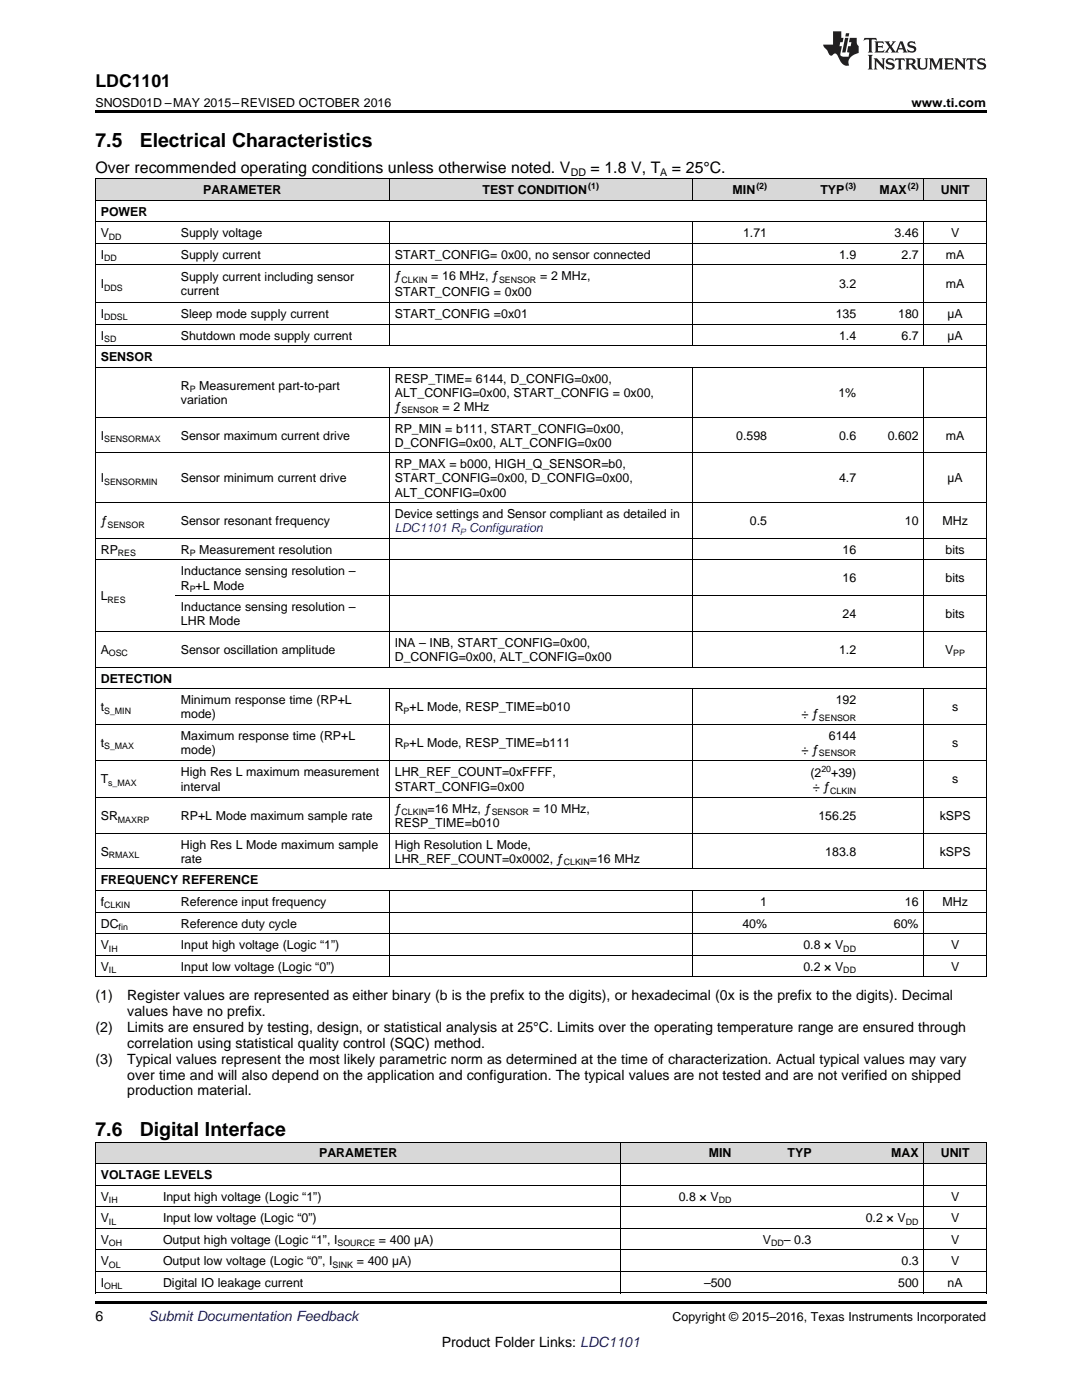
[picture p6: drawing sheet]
<svg xmlns="http://www.w3.org/2000/svg" width="216mm" height="279mm" viewBox="0 0 216 279" stroke-linecap="round" stroke-linejoin="round" font-family="sans-serif">
<defs><g id="words">
<g font-size="3.9">
<text x="19" y="29.3">7.5</text>
<text x="27.9" y="29.3">Electrical Characteristics</text>
<text x="19" y="226.7">7.6</text>
<text x="27.9" y="226.7">Digital Interface</text>
</g>
<text font-size="3.5" x="19" y="17.3">LDC1101</text>
<g font-size="3.2">
<text x="19" y="34.4">Over recommended operating conditions unless otherwise noted. V</text>
<text x="117.8" y="34.4">= 1.8 V, T</text>
<text x="134.1" y="34.4">= 25°C.</text>
</g>
<g font-size="2.8">
<text x="19" y="199.6">(1)</text>
<text x="25.4" y="199.6">Register values are represented as either binary (b is the prefix to the digits), or hexadecimal (0x is the prefix to the digits). Decimal</text>
<text x="25.4" y="202.7">values have no prefix.</text>
<text x="19" y="205.9">(2)</text>
<text x="25.4" y="205.9">Limits are ensured by testing, design, or statistical analysis at 25°C. Limits over the operating temperature range are ensured through</text>
<text x="25.4" y="209.1">correlation using statistical quality control (SQC) method.</text>
<text x="19" y="212.3">(3)</text>
<text x="25.4" y="212.3">Typical values represent the most likely parametric norm as determined at the time of characterization. Actual typical values may vary</text>
<text x="25.4" y="215.4">over time and will also depend on the application and configuration. The typical values are not tested and are not verified on shipped</text>
<text x="25.4" y="218.6">production material.</text>
<text x="19" y="263.6">6</text>
<text x="88.2" y="268.9">Product Folder Links: LDC1101</text>
</g>
<text font-size="2.8" fill="#0000c8" x="29.6" y="263.6">Submit Documentation Feedback</text>
<g font-size="2.5">
<text x="19" y="21.4">SNOSD01D –MAY 2015–REVISED OCTOBER 2016</text>
<text x="181.9" y="21.4">www.ti.com</text>
<text x="40.5" y="38.7">PARAMETER</text>
<text x="96.3" y="38.7">TEST CONDITION</text>
<text x="146.2" y="38.7">MIN</text>
<text x="163.7" y="38.7">TYP</text>
<text x="175.5" y="38.7">MAX</text>
<text x="187.7" y="38.7">UNIT</text>
<text x="20.1" y="43">POWER</text>
<text x="20.1" y="47.3">V</text>
<text x="36.1" y="47.3">Supply voltage</text>
<text x="148.3" y="47.3">1.71</text>
<text x="178.5" y="47.3">3.46</text>
<text x="189.8" y="47.3">V</text>
<text x="20.1" y="51.6">I</text>
<text x="36.1" y="51.6">Supply current</text>
<text x="78.8" y="51.6">START_CONFIG= 0x00, no sensor connected</text>
<text x="167.4" y="51.6">1.9</text>
<text x="179.9" y="51.6">2.7</text>
<text x="188.7" y="51.6">mA</text>
<text x="20.1" y="57.5">I</text>
<text x="36.1" y="56.1">Supply current including sensor</text>
<text x="36.1" y="58.9">current</text>
<text x="78.8" y="56">ƒ</text>
<text x="78.8" y="59.2">START_CONFIG = 0x00</text>
<text x="86" y="56">= 16 MHz, ƒ</text>
<text x="107.8" y="56">= 2 MHz,</text>
<text x="167.4" y="57.5">3.2</text>
<text x="188.7" y="57.5">mA</text>
<text x="20.1" y="63.5">I</text>
<text x="36.1" y="63.5">Sleep mode supply current</text>
<text x="78.8" y="63.5">START_CONFIG =0x01</text>
<text x="166.8" y="63.5">135</text>
<text x="179.2" y="63.5">180</text>
<text x="189.1" y="63.5">µA</text>
<text x="20.1" y="67.8">I</text>
<text x="36.1" y="67.8">Shutdown mode supply current</text>
<text x="167.4" y="67.8">1.4</text>
<text x="179.9" y="67.8">6.7</text>
<text x="189.1" y="67.8">µA</text>
<text x="20.1" y="72.1">SENSOR</text>
<text x="36.1" y="77.8">R</text>
<text x="39.8" y="77.8">Measurement part-to-part</text>
<text x="78.8" y="76.4">RESP_TIME= 6144, D_CONFIG=0x00,</text>
<text x="36.1" y="80.6">variation</text>
<text x="78.8" y="79.2">ALT_CONFIG=0x00, START_CONFIG = 0x00,</text>
<text x="78.8" y="82">ƒ</text>
<text x="88.3" y="82">= 2 MHz</text>
<text x="167.3" y="79.2">1%</text>
<text x="20.1" y="87.7">I</text>
<text x="36.1" y="87.7">Sensor maximum current drive</text>
<text x="78.8" y="86.3">RP_MIN = b111, START_CONFIG=0x00,</text>
<text x="78.8" y="89.1">D_CONFIG=0x00, ALT_CONFIG=0x00</text>
<text x="146.9" y="87.7">0.598</text>
<text x="167.4" y="87.7">0.6</text>
<text x="177.1" y="87.7">0.602</text>
<text x="188.7" y="87.7">mA</text>
<text x="78.8" y="93.5">RP_MAX = b000, HIGH_Q_SENSOR=b0,</text>
<text x="20.1" y="96.3">I</text>
<text x="36.1" y="96.3">Sensor minimum current drive</text>
<text x="78.8" y="96.3">START_CONFIG=0x00, D_CONFIG=0x00,</text>
<text x="78.8" y="99.1">ALT_CONFIG=0x00</text>
<text x="167.4" y="96.3">4.7</text>
<text x="189.1" y="96.3">µA</text>
<text x="20.1" y="104.8">ƒ</text>
<text x="36.1" y="104.8">Sensor resonant frequency</text>
<text x="78.8" y="103.4">Device settings and Sensor compliant as detailed in</text>
<text x="149.6" y="104.8">0.5</text>
<text x="180.6" y="104.8">10</text>
<text x="188.1" y="104.8">MHz</text>
<text x="20.1" y="110.5">RP</text>
<text x="36.1" y="110.5">R</text>
<text x="39.8" y="110.5">Measurement resolution</text>
<text x="168.1" y="110.5">16</text>
<text x="188.7" y="110.5">bits</text>
<text x="20.1" y="119.8">L</text>
<text x="36.1" y="114.8">Inductance sensing resolution –</text>
<text x="36.1" y="117.7">R +L Mode</text>
<text x="168.1" y="116.2">16</text>
<text x="188.7" y="116.2">bits</text>
<text x="36.1" y="122">Inductance sensing resolution –</text>
<text x="36.1" y="124.8">LHR Mode</text>
<text x="168.1" y="123.4">24</text>
<text x="188.7" y="123.4">bits</text>
<text x="20.1" y="130.5">A</text>
<text x="36.1" y="130.5">Sensor oscillation amplitude</text>
<text x="78.8" y="129.1">INA – INB, START_CONFIG=0x00,</text>
<text x="78.8" y="131.9">D_CONFIG=0x00, ALT_CONFIG=0x00</text>
<text x="167.4" y="130.5">1.2</text>
<text x="188.6" y="130.5">V</text>
<text x="20.1" y="136.2">DETECTION</text>
<text x="20.1" y="141.9">t</text>
<text x="36.1" y="140.5">Minimum response time (RP+L</text>
<text x="36.1" y="143.3">mode)</text>
<text x="78.8" y="141.9">R +L Mode, RESP_TIME=b010</text>
<text x="159.9" y="143.3">÷ ƒ</text>
<text x="166.8" y="140.5">192</text>
<text x="190" y="141.9">s</text>
<text x="20.1" y="149">t</text>
<text x="36.1" y="147.6">Maximum response time (RP+L</text>
<text x="78.8" y="149">R +L Mode, RESP_TIME=b111</text>
<text x="165.4" y="147.6">6144</text>
<text x="190" y="149">s</text>
<text x="36.1" y="150.5">mode)</text>
<text x="36.1" y="154.9">High Res L maximum measurement</text>
<text x="78.8" y="154.9">LHR_REF_COUNT=0xFFFF,</text>
<text x="159.9" y="150.5">÷ ƒ</text>
<text x="161.7" y="155.1">(2</text>
<text x="165.9" y="155.1">+39)</text>
<text x="20.1" y="156.4">T</text>
<text x="36.1" y="157.8">interval</text>
<text x="78.8" y="157.8">START_CONFIG=0x00</text>
<text x="162.2" y="157.9">÷ ƒ</text>
<text x="190" y="156.4">s</text>
<text x="20.1" y="163.7">SR</text>
<text x="36.1" y="163.7">RP+L Mode maximum sample rate</text>
<text x="78.8" y="162.2">ƒ</text>
<text x="78.8" y="165.1">RESP_TIME=b010</text>
<text x="85.3" y="162.2">=16 MHz, ƒ</text>
<text x="106.3" y="162.2">= 10 MHz,</text>
<text x="163.3" y="163.7">156.25</text>
<text x="187.5" y="163.7">kSPS</text>
<text x="20.1" y="170.8">S</text>
<text x="36.1" y="169.4">High Res L Mode maximum sample</text>
<text x="36.1" y="172.2">rate</text>
<text x="78.8" y="169.4">High Resolution L Mode,</text>
<text x="78.8" y="172.2">LHR_REF_COUNT=0x0002, ƒ</text>
<text x="117.7" y="172.2">=16 MHz</text>
<text x="164.7" y="170.8">183.8</text>
<text x="187.5" y="170.8">kSPS</text>
<text x="20.1" y="176.5">FREQUENCY REFERENCE</text>
<text x="20.1" y="180.8">f</text>
<text x="20.1" y="185.1">DC</text>
<text x="36.1" y="180.8">Reference input frequency</text>
<text x="36.1" y="185.1">Reference duty cycle</text>
<text x="148.1" y="185.1">40%</text>
<text x="151.7" y="180.8">1</text>
<text x="178.4" y="185.1">60%</text>
<text x="180.6" y="180.8">16</text>
<text x="188.1" y="180.8">MHz</text>
<text x="20.1" y="189.4">V</text>
<text x="36.1" y="189.4">Input high voltage (Logic “1”)</text>
<text x="160.3" y="189.4">0.8 × V</text>
<text x="189.8" y="189.4">V</text>
<text x="20.1" y="193.7">V</text>
<text x="36.1" y="193.7">Input low voltage (Logic “0”)</text>
<text x="160.3" y="193.7">0.2 × V</text>
<text x="189.8" y="193.7">V</text>
<text x="63.7" y="231">PARAMETER</text>
<text x="141.4" y="231">MIN</text>
<text x="157.2" y="231">TYP</text>
<text x="177.8" y="231">MAX</text>
<text x="187.7" y="231">UNIT</text>
<text x="20.1" y="235.3">VOLTAGE LEVELS</text>
<text x="20.1" y="239.6">V</text>
<text x="32.5" y="239.6">Input high voltage (Logic “1”)</text>
<text x="135.4" y="239.6">0.8 × V</text>
<text x="189.8" y="239.6">V</text>
<text x="20.1" y="243.9">V</text>
<text x="32.5" y="243.9">Input low voltage (Logic “0”)</text>
<text x="172.8" y="243.9">0.2 × V</text>
<text x="189.8" y="243.9">V</text>
<text x="20.1" y="248.2">V</text>
<text x="32.5" y="248.2">Output high voltage (Logic “1”, I</text>
<text x="75.6" y="248.2">= 400 µA)</text>
<text x="152.2" y="248.2">V</text>
<text x="156.4" y="248.2">– 0.3</text>
<text x="189.8" y="248.2">V</text>
<text x="20.1" y="252.5">V</text>
<text x="20.1" y="256.8">I</text>
<text x="32.5" y="252.5">Output low voltage (Logic “0”, I</text>
<text x="32.5" y="256.8">Digital IO leakage current</text>
<text x="71.2" y="252.5">= 400 µA)</text>
<text x="140.5" y="256.8">–500</text>
<text x="179.2" y="256.8">500</text>
<text x="179.9" y="252.5">0.3</text>
<text x="189.1" y="256.8">nA</text>
<text x="189.8" y="252.5">V</text>
<text x="134.2" y="263.6">Copyright © 2015–2016, Texas Instruments Incorporated</text>
</g>
<g font-size="2.5" fill="#00f">
<text x="78.8" y="106.2">LDC1101 R</text>
<text x="93.6" y="106.2">Configuration</text>
</g>
<g font-size="2.1">
<text x="113.9" y="35.1">DD</text>
<text x="131.8" y="35.1">A</text>
</g>
<g font-size="1.8">
<text x="117.4" y="37.7">(1)</text>
<text x="150.9" y="37.7">(2)</text>
<text x="168.7" y="37.7">(3)</text>
<text x="181.2" y="37.7">(2)</text>
<text x="21.7" y="47.8">DD</text>
<text x="20.8" y="52.1">DD</text>
<text x="20.8" y="58">DDS</text>
<text x="80.1" y="56.4">CLKIN</text>
<text x="99.6" y="56.4">SENSOR</text>
<text x="20.8" y="64">DDSL</text>
<text x="20.8" y="68.3">SD</text>
<text x="37.9" y="78.3">P</text>
<text x="80.1" y="82.5">SENSOR</text>
<text x="20.8" y="88.2">SENSORMAX</text>
<text x="20.8" y="96.8">SENSORMIN</text>
<text x="21.4" y="105.3">SENSOR</text>
<text x="23.5" y="111">RES</text>
<text x="37.9" y="111">P</text>
<text x="37.9" y="118.1">P</text>
<text x="21.4" y="120.3">RES</text>
<text x="21.7" y="131">OSC</text>
<text x="190.2" y="131">PP</text>
<text x="20.8" y="142.4">S_MIN</text>
<text x="80.5" y="142.4">P</text>
<text x="163.4" y="143.8">SENSOR</text>
<text x="20.8" y="149.5">S_MAX</text>
<text x="80.5" y="149.5">P</text>
<text x="163.4" y="151">SENSOR</text>
<text x="163.9" y="154.1">20</text>
<text x="21.6" y="156.8">s_MAX</text>
<text x="165.7" y="158.4">CLKIN</text>
<text x="23.5" y="164.1">MAXRP</text>
<text x="80.1" y="162.7">CLKIN</text>
<text x="98.1" y="162.7">SENSOR</text>
<text x="21.7" y="171.3">RMAXL</text>
<text x="112.5" y="172.7">CLKIN</text>
<text x="20.8" y="181.3">CLKIN</text>
<text x="23.7" y="185.6">fin</text>
<text x="21.7" y="189.9">IH</text>
<text x="168.3" y="189.9">DD</text>
<text x="21.7" y="194.2">IL</text>
<text x="168.3" y="194.2">DD</text>
<text x="21.7" y="240.1">IH</text>
<text x="21.7" y="244.4">IL</text>
<text x="143.4" y="240.1">DD</text>
<text x="180.7" y="244.4">DD</text>
<text x="21.7" y="248.7">OH</text>
<text x="67.3" y="248.7">SOURCE</text>
<text x="153.8" y="248.7">DD</text>
<text x="20.8" y="257.3">OHL</text>
<text x="21.7" y="253">OL</text>
<text x="66.4" y="253">SINK</text>
</g>
<text font-size="1.8" fill="#00f" x="91.7" y="106.7">P</text>
</g></defs>
<g fill="#d8d8d8">
<path d="M19 228h12.5v4.3h-12.5z"/>
<path d="M31.5 228h92.4v4.3h-92.4z"/>
<path d="M123.9 228h23.1v4.3h-23.1z"/>
<path d="M147 228h16.1v4.3h-16.1z"/>
<path d="M163.1 228h21.3v4.3h-21.3z"/>
<path d="M184.4 228h12.4v4.3h-12.4z"/>
<path d="M19 35.7h16v4.3h-16z"/>
<path d="M35 35.7h42.7v4.3h-42.7z"/>
<path d="M77.7 35.7h60.4v4.3h-60.4z"/>
<path d="M138.1 35.7h16.1v4.3h-16.1z"/>
<path d="M154.2 35.7h17.7v4.3h-17.7z"/>
<path d="M171.9 35.7h12.5v4.3h-12.5z"/>
<path d="M184.4 35.7h12.4v4.3h-12.4z"/>
</g>
<path d="M19 22h177.8v.5h-177.8zM19 258.1h.2zM123.8 258.1h.1zM184.3 258.1h.1zM196.7 258.1h.1zM19 259.7h177.8v.5h-177.8z" fill="#000"/>
<g fill="none" stroke="#000" stroke-width=".2">
<path d="M19 35.6l177.8 .1v159.3M19 40h177.8M19.1 35.7v159.3M77.7 35.7v4.3M138.1 35.7v4.3M184.3 35.7v4.3M19 52.9h177.8M19 48.6h177.8M19 44.3h177.8M77.7 44.3v24.7M138.1 44.3v24.7M184.3 44.3v24.7"/>
<path d="M19 73.3h177.8M19 69h177.8M19 64.7h177.8M19 60.4h177.8M77.7 73.3v59.9M138.1 73.3v59.9M184.3 73.3v59.9M19 90.4h177.8M19 83.2h177.8M19 111.7h177.8M19 107.4h177.8M19 100.3h177.8"/>
<path d="M35 118.9h161.8M19 137.4h177.8M19 133.1h177.8M19 126h177.8M77.7 137.5v36M138.1 137.5v36M184.3 137.5v36M19 159.2h177.8M19 151.7h177.8M19 144.6h177.8M19 177.7h177.8M19 173.4h177.8"/>
<path d="M19 166.3h177.8M77.7 177.8v17.2M138.1 177.8v17.2M184.3 177.8v17.2M19 194.9h177.8M19 190.6h177.8M19 186.3h177.8M19 182h177.8M19 227.9h177.8v30.2M19 236.5h177.8M19 232.2h177.8M19.1 227.9v30.2"/>
<path d="M123.9 227.9v30.2M184.3 227.9v30.2M19 258h177.8M19 253.7h177.8M19 249.4h177.8M19 245.1h177.8M19 240.8h177.8"/>
</g>
<g fill="#231f20">
<path d="M172.5 7.6l-.1 .5 .4-.2h.6v.1v2.1l-.2 .4h.9l-.2-.4v-2.1l.1-.1h.5l.5 .2-.2-.5zM174.5 8.3l.2 .3v1.5l-.2 .4h1.8l.2-.6a1.04 1.04 0 0 1-1.3 .2v-.7h.6l.3 .2v-.6l-.3 .2h-.6v-.6l.8-.1 .4 .3-.2-.5zM176.5 8.3l.9 1.1-.9 1.1h.8l-.2-.2 .4-.7 .5 .7-.2 .2h1.5l-.2-.2 .2-.4h.9l.1 .4-.2 .2h1l-.3-.3-.7-1.9h-.5l-.9 2-.8-1 .9-1h-.8l.1 .3-.4 .5-.3-.6 .1-.2zM179.7 8.6l.4 1h-.7zM181.3 8.4a.63 .63 0 0 0-.2 .7 .63 .63 0 0 0 .6 .4l.6 .2 .1 .2a.75 .75 0 0 1-.7 .4 .75 .75 0 0 1-.6-.5l.1 .7 .1-.1a1.11 1.11 0 0 0 1.5-.6 1.13 1.13 0 0 0-1.2-.8l-.1-.4a1.04 1.04 0 0 1 1.2 .2l-.2-.5-.2 .1-.4-.2zM173.2 10.9l.2 .4v2.2l-.2 .4h1l-.3-.4v-2.2l.3-.4zM174.3 11.6l.3 .4v1.5l-.3 .4h.8l-.2-.4v-1.3l1.5 1.7v-1.9l.2-.4h-.7l.2 .4v.9l-1.1-1.3zM177 11.8a.62 .62 0 0 0-.2 .7 .62 .62 0 0 0 .6 .4l.6 .1 .1 .3a.76 .76 0 0 1-.7 .3 .76 .76 0 0 1-.7-.4l.2 .7 .1-.1a1.11 1.11 0 0 0 1.5-.6 1.13 1.13 0 0 0-1.2-.8l-.1-.4a1.04 1.04 0 0 1 1.2 .2l-.2-.6-.2 .1-.5-.1zM178.7 11.6l-.2 .6a.61 .61 0 0 1 .8-.3v1.6l-.2 .4h.9l-.2-.4v-1.6a.63 .63 0 0 1 .7 .3l-.1-.6zM180.6 11.6l.3 .4v1.5l-.3 .4h1l-.2-.2-.1-.8 .6 .2a.76 .76 0 0 0 1.2 .7l-1-1a.58 .58 0 0 0 .6-.5 .58 .58 0 0 0-.5-.6zM181.4 11.9h.1a.45 .45 0 0 1 .5 .1 .45 .45 0 0 1 .1 .5l-.8 .2zM182.9 11.6l.2 .2a2.17 2.17 0 0 0 .3 1.9 .99 .99 0 0 0 1.6-.6v-1.1l.2-.4h-.7l.2 .2a1.92 1.92 0 0 1-.2 1.8 .6 .6 0 0 1-.9-.5v-1.1l.2-.4zM185.4 11.6l.2 .4v1.5l-.2 .4h.7l-.2-.4v-1.4l.8 1.8 .8-1.8v1.4l-.2 .4h.9l-.2-.4v-1.5l.2-.4h-.8l-.6 1.5-.6-1.5zM188.4 11.6l.2 .4v1.5l-.2 .4h1.8l.1-.6a1.04 1.04 0 0 1-1.2 .1v-.6h.5l.4 .2v-.6l-.4 .2h-.5v-.7h.8l.3 .3-.1-.6zM190.5 11.6l.2 .4v1.5l-.2 .4h.7l-.2-.4v-1.3l1.5 1.7v-1.9l.2-.4h-.7l.2 .4v.9l-1.1-1.3zM192.9 11.6l-.1 .6a.61 .61 0 0 1 .7-.3l.1 1.6-.3 .4h1l-.3-.4 .1-1.6a.63 .63 0 0 1 .7 .3l-.1-.6zM195.2 11.8a.62 .62 0 0 0-.2 .7 .62 .62 0 0 0 .6 .4l.6 .1 .1 .3a.76 .76 0 0 1-.7 .3 .76 .76 0 0 1-.6-.4l.1 .7 .1-.1a1.11 1.11 0 0 0 1.6-.6 1.13 1.13 0 0 0-1.3-.8l-.1-.4a1.04 1.04 0 0 1 1.2 .2l-.1-.6-.2 .1-.5-.1z"/>
<path d="M166.2 6.3v2.6h-1.9v.4l.8 .9a.91 .91 0 0 0 1 .8 .56 .56 0 0 1 .5-.3 .56 .56 0 0 1 .5 .3l.4 .8a1.53 1.53 0 0 0 1.9 1.2 1.54 1.54 0 0 1 1-2.1l.9-.3v-1.4a1.52 1.52 0 0 1-.4-1.6h-1.3l-.2 .8h.5l-.2 .8h-.5l-.1 1v.2l.4 .1-.2 .8a1.93 1.93 0 0 1-1.6-.3l.3-1.8h-.5l.2-.8h.4l.2-.8h-.4v-1.3zM168.6 7.6l-.6 2.9h.7l.6-2.9zM168.8 6.6l-.1 .7h.6l.2-.7z"/>
</g>
<use href="#words"/>
</svg>
